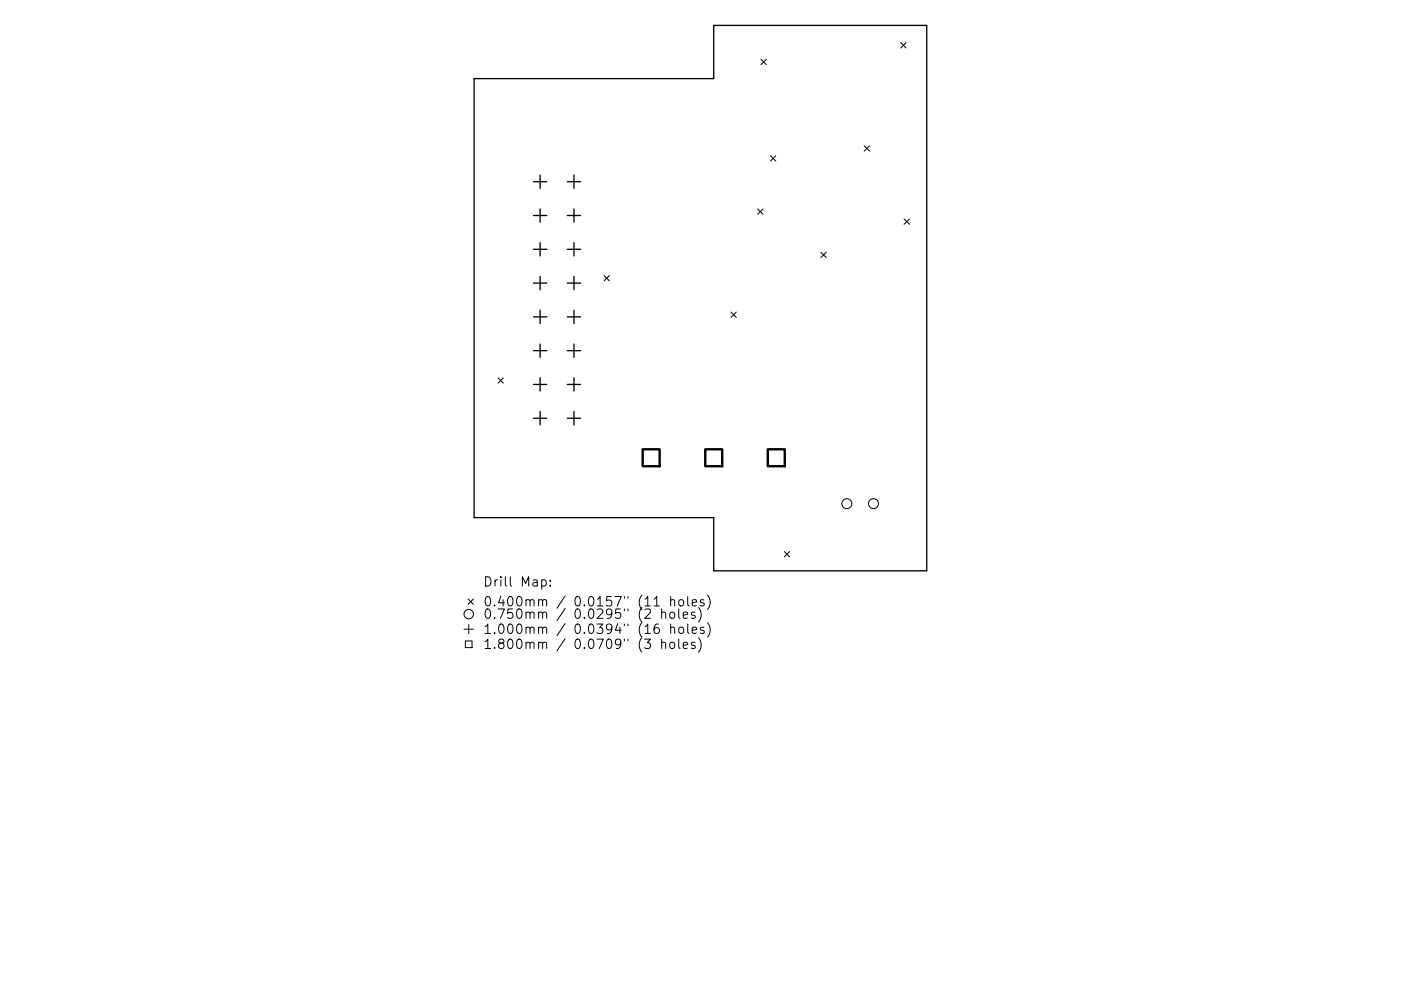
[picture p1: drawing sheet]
<svg xmlns="http://www.w3.org/2000/svg" width="297mm" height="210mm" viewBox="0 0 297 210" stroke-linecap="round" stroke-linejoin="round" font-family="sans-serif">
<defs><g id="words">
<g font-size="2.8">
<text x="102.4" y="124.5">Drill Map:</text>
<text x="102.4" y="128.7">0.400mm / 0.0157&quot; (11 holes)</text>
<text x="102.4" y="131.3">0.750mm / 0.0295&quot; (2 holes)</text>
<text x="102.4" y="134.5">1.000mm / 0.0394&quot; (16 holes)</text>
<text x="102.4" y="137.7">1.800mm / 0.0709&quot; (3 holes)</text>
</g>
</g></defs>
<g fill="none" stroke="#000" stroke-width=".28">
<path d="M100.5 16.7h50.8v-11.3h45.2v115.7h-45.2v-11.3h-50.8zM113.1 38.6h2.8M114.5 37.1v2.9M120.3 38.6h2.8M121.7 37.1v2.9M113.1 45.7h2.8M113.1 52.9h2.8M114.5 44.3v2.8M114.5 51.5v2.8M114.5 58.6v2.9M120.3 45.7h2.8M120.3 52.9h2.8"/>
<path d="M121.7 44.3v2.8M121.7 51.5v2.8M121.7 58.6v2.9M113.1 60.1h2.8M113.1 67.2h2.8M113.1 74.4h2.8M114.5 65.8v2.8M114.5 73v2.8M120.3 60.1h2.8M120.3 67.2h2.8M120.3 74.4h2.8M121.7 65.8v2.8"/>
<path d="M121.7 73v2.8M113.1 81.6h2.8M113.1 88.7h2.8M114.5 80.2v2.8M114.5 87.3v2.8M120.3 81.6h2.8M120.3 88.7h2.8M121.7 80.2v2.8M121.7 87.3v2.8"/>
</g>
<g fill="none" stroke="#000" stroke-width=".21">
<path d="M161.3 12.6l1.2 1.1M162.5 12.6l-1.2 1.1M191 9.1l1.1 1.1M192.1 9.1l-1.1 1.1M163.4 33l1.1 1.2M164.5 33l-1.1 1.2M183.2 30.9l1.1 1.2M184.3 30.9l-1.1 1.2M128.1 58.5l1.1 1.1M129.2 58.5l-1.1 1.1M160.6 44.3l1.2 1.2M161.8 44.3l-1.2 1.2"/>
<path d="M174 53.5l1.2 1.1M175.2 53.5l-1.2 1.1M191.7 46.5l1.1 1.1M192.8 46.5l-1.1 1.1M155 66.2l1.1 1.1M156.1 66.2l-1.1 1.1M105.6 80.2l1.1 1.1M106.7 80.2l-1.1 1.1M166.3 117l1.1 1.1M167.4 117l-1.1 1.1M98.4 133.5h2M98.7 136h1.4v1.4h-1.4z"/>
<path d="M99.2 127.1l1.2 1.1M99.4 132.5v2M100.4 127.1l-1.2 1.1M114.9 123.1l.5-.1 .4 .4v.6l-.2 .3h-.7M116.7 124.2v.2M116.7 123.1v.2M138.7 128.6h1.1M139.6 132.4a.79 .79 0 0 0-.9 .9v.7l.2 .3 .5 .1 .3-.2 .1-.7-.2-.2-.6-.1-.3 .3M140.3 130.1a.5 .5 0 0 1 .8 0v1.1M140.3 136.5a.5 .5 0 0 1 .8 0v1.1M140.3 129.2v2M140.3 135.6v2"/>
<path d="M142.1 130.1l.3-.2 .6 .2v.7l-.1 .3-.5 .1-.3-.2zM142.1 136.5l.3-.2 .6 .2v.7l-.1 .3-.5 .1-.3-.2zM142.2 127.4l.3-.2 .5 .1v1.3M142.2 133.3l.3-.2 .5 .1v1.2M142.2 126.6v2M142.2 132.4v2M143.9 129.2v1.7l.3 .3M143.9 135.6v1.7l.3 .3M144 127.4l.3-.2a.54 .54 0 0 1 .7 .4l-.1 .8a.54 .54 0 0 1-.6 .2 .54 .54 0 0 1-.4-.4zM144 133.3l.1-.1a.54 .54 0 0 1 .9 .2l-.1 .8a.54 .54 0 0 1-.6 .2 .54 .54 0 0 1-.4-.4zM144.9 130.5l.9-.2-.1-.3-.6-.1-.2 .2 .1 1h.7M144.9 136.9l.9-.2-.1-.3-.6-.1-.2 .2 .1 1h.7"/>
<path d="M145.8 126.6v1.7l.3 .3M145.8 132.4v1.7l.3 .3M146.8 127.9l.9-.2-.1-.4-.6-.1-.2 .3 .1 1h.7M146.8 133.7l.9-.2-.1-.3-.6-.1-.2 .2 .1 1h.7M147.3 130l-.4-.1-.3 .2 .1 .3 .6 .2v.5h-.7M147.3 136.4l-.4-.1-.3 .2 .1 .3 .6 .2v.5h-.7M148.1 128.9a2.29 2.29 0 0 1 0 3.1M148.1 135.3a2.29 2.29 0 0 1 0 3.1M149.2 127.3l-.4-.1-.3 .3 .1 .3 .6 .2v.5h-.7M149.2 133.2l-.4-.1-.3 .2 .1 .3 .6 .2v.5h-.7M150 126.3a2.29 2.29 0 0 1 0 3M150 132.1a2.29 2.29 0 0 1 0 3.1"/>
<circle cx="179.5" cy="106.9" r="1.06"/>
<circle cx="185.2" cy="106.9" r="1.06"/>
<circle cx="99.4" cy="130.3" r="1"/>
</g>
<path d="M136.3 95.3h3.6v3.6h-3.6zM149.5 95.3h3.6v3.6h-3.6zM162.8 95.3h3.6v3.6h-3.6z" fill="none" stroke="#000" stroke-width=".51"/>
<use href="#words"/>
</svg>
